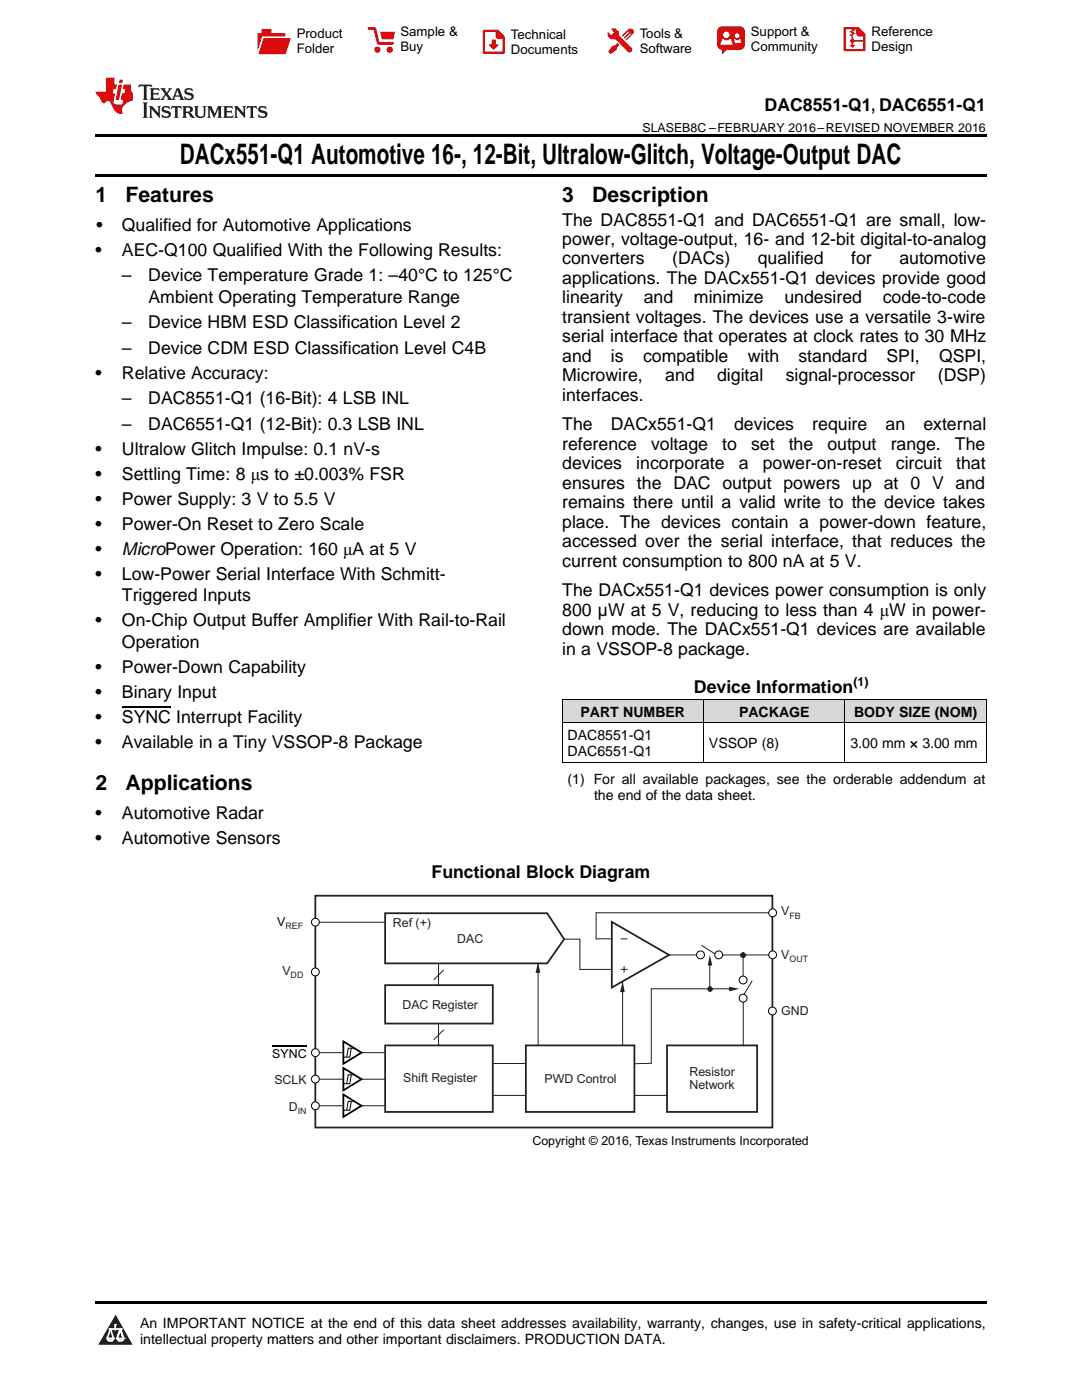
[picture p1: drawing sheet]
<svg xmlns="http://www.w3.org/2000/svg" width="216mm" height="279mm" viewBox="0 0 216 279" stroke-linecap="round" stroke-linejoin="round" font-family="sans-serif">
<defs><g id="words">
<text font-size="5.6" x="35.9" y="32.8">DACx551-Q1 Automotive 16-, 12-Bit, Ultralow-Glitch, Voltage-Output DAC</text>
<g font-size="4.2">
<text x="19" y="40.4">1</text>
<text x="25" y="40.4">Features</text>
<text x="112.2" y="40.4">3</text>
<text x="118.2" y="40.4">Description</text>
<text x="19" y="157.7">2</text>
<text x="25" y="157.7">Applications</text>
</g>
<g font-size="3.5">
<text x="152.6" y="22.2">DAC8551-Q1, DAC6551-Q1</text>
<text x="19.2" y="46.1">•</text>
<text x="24.3" y="46.1">Qualified for Automotive Applications</text>
<text x="112.2" y="45">The DAC8551-Q1 and DAC6551-Q1 are small, low-</text>
<text x="19" y="51.1">•</text>
<text x="24.3" y="51.1">AEC-Q100 Qualified With the Following Results:</text>
<text x="112.2" y="48.9">power, voltage-output, 16- and 12-bit digital-to-analog</text>
<text x="112.2" y="52.8">converters</text>
<text x="134.2" y="52.8">(DACs)</text>
<text x="151.2" y="52.8">qualified</text>
<text x="169.8" y="52.8">for</text>
<text x="179.5" y="52.8">automotive</text>
<text x="24.3" y="56.2">–</text>
<text x="29.6" y="56.2">Device Temperature Grade 1: –40°C to 125°C</text>
<text x="112.2" y="56.7">applications. The DACx551-Q1 devices provide good</text>
<text x="24.3" y="65.5">–</text>
<text x="29.6" y="65.5">Device HBM ESD Classification Level 2</text>
<text x="29.6" y="60.4">Ambient Operating Temperature Range</text>
<text x="112.2" y="60.5">linearity</text>
<text x="112.2" y="64.4">transient voltages. The devices use a versatile 3-wire</text>
<text x="128.5" y="60.5">and</text>
<text x="138.5" y="60.5">minimize</text>
<text x="156.5" y="60.5">undesired</text>
<text x="176.1" y="60.5">code-to-code</text>
<text x="24.3" y="70.6">–</text>
<text x="29.6" y="70.6">Device CDM ESD Classification Level C4B</text>
<text x="112.2" y="68.3">serial interface that operates at clock rates to 30 MHz</text>
<text x="19" y="75.6">•</text>
<text x="24.3" y="75.6">Relative Accuracy:</text>
<text x="112.2" y="72.2">and</text>
<text x="112.2" y="76.1">Microwire,</text>
<text x="121.9" y="72.2">is</text>
<text x="128.3" y="72.2">compatible</text>
<text x="132.7" y="76.1">and</text>
<text x="143.1" y="76.1">digital</text>
<text x="149.2" y="72.2">with</text>
<text x="156.8" y="76.1">signal-processor</text>
<text x="159.3" y="72.2">standard</text>
<text x="176.9" y="72.2">SPI,</text>
<text x="187.1" y="76.1">(DSP)</text>
<text x="187.4" y="72.2">QSPI,</text>
<text x="24.3" y="80.6">–</text>
<text x="29.6" y="80.6">DAC8551-Q1 (16-Bit): 4 LSB INL</text>
<text x="112.2" y="79.9">interfaces.</text>
<text x="24.3" y="85.7">–</text>
<text x="29.6" y="85.7">DAC6551-Q1 (12-Bit): 0.3 LSB INL</text>
<text x="112.2" y="85.9">The</text>
<text x="112.2" y="89.8">reference</text>
<text x="121.9" y="85.9">DACx551-Q1</text>
<text x="129.9" y="89.8">voltage</text>
<text x="144.1" y="89.8">to</text>
<text x="146.5" y="85.9">devices</text>
<text x="149.9" y="89.8">set</text>
<text x="157.4" y="89.8">the</text>
<text x="162.1" y="85.9">require</text>
<text x="165.1" y="89.8">output</text>
<text x="176.7" y="85.9">an</text>
<text x="177.7" y="89.8">range.</text>
<text x="184.3" y="85.9">external</text>
<text x="190.5" y="89.8">The</text>
<text x="19" y="90.7">•</text>
<text x="19" y="95.7">•</text>
<text x="24.3" y="90.7">Ultralow Glitch Impulse: 0.1 nV-s</text>
<text x="24.3" y="95.7">Settling Time: 8 μs to ±0.003% FSR</text>
<text x="112.2" y="93.7">devices</text>
<text x="127" y="93.7">incorporate</text>
<text x="147.4" y="93.7">a</text>
<text x="152.2" y="93.7">power-on-reset</text>
<text x="178.8" y="93.7">circuit</text>
<text x="190.8" y="93.7">that</text>
<text x="19" y="100.8">•</text>
<text x="24.3" y="100.8">Power Supply: 3 V to 5.5 V</text>
<text x="112.2" y="97.5">ensures the DAC output powers up at 0 V and</text>
<text x="112.2" y="101.4">remains there until a valid write to the device takes</text>
<text x="19" y="105.8">•</text>
<text x="24.3" y="105.8">Power-On Reset to Zero Scale</text>
<text x="112.2" y="105.3">place. The devices contain a power-down feature,</text>
<text x="19" y="110.8">•</text>
<text x="24.3" y="110.8">MicroPower Operation: 160 μA at 5 V</text>
<text x="112.2" y="109.2">accessed over the serial interface, that reduces the</text>
<text x="112.2" y="113.1">current consumption to 800 nA at 5 V.</text>
<text x="19" y="115.8">•</text>
<text x="24.3" y="115.8">Low-Power Serial Interface With Schmitt-</text>
<text x="112.2" y="119">The DACx551-Q1 devices power consumption is only</text>
<text x="19" y="125">•</text>
<text x="24.3" y="120">Triggered Inputs</text>
<text x="24.3" y="125">On-Chip Output Buffer Amplifier With Rail-to-Rail</text>
<text x="112.2" y="122.9">800 µW at 5 V, reducing to less than 4 μW in power-</text>
<text x="24.3" y="129.3">Operation</text>
<text x="112.2" y="126.8">down mode. The DACx551-Q1 devices are available</text>
<text x="112.2" y="130.7">in a VSSOP-8 package.</text>
<text x="19" y="134.3">•</text>
<text x="24.3" y="134.3">Power-Down Capability</text>
<text x="19" y="139.3">•</text>
<text x="24.3" y="139.3">Binary Input</text>
<text x="138.5" y="138.4">Device Information</text>
<text x="19" y="144.3">•</text>
<text x="19" y="149.3">•</text>
<text x="24.3" y="144.3">SYNC Interrupt Facility</text>
<text x="24.3" y="149.3">Available in a Tiny VSSOP-8 Package</text>
<text x="19" y="163.4">•</text>
<text x="24.3" y="163.4">Automotive Radar</text>
<text x="19" y="168.5">•</text>
<text x="24.3" y="168.5">Automotive Sensors</text>
<text x="86.1" y="175.2">Functional Block Diagram</text>
</g>
<g font-size="2.8">
<text x="115.8" y="143.1">PART NUMBER</text>
<text x="147.5" y="143.1">PACKAGE</text>
<text x="170.4" y="143.1">BODY SIZE (NOM)</text>
<text x="113.2" y="147.7">DAC8551-Q1</text>
<text x="141.5" y="149.3">VSSOP (8)</text>
<text x="169.7" y="149.3">3.00 mm × 3.00 mm</text>
<text x="113.2" y="150.9">DAC6551-Q1</text>
<text x="113.2" y="156.4">(1) For all available packages, see the orderable addendum at</text>
<text x="118.5" y="159.6">the end of the data sheet.</text>
<text x="27.9" y="265">An IMPORTANT NOTICE at the end of this data sheet addresses availability, warranty, changes, use in safety-critical applications,</text>
<text x="27.9" y="268.2">intellectual property matters and other important disclaimers. PRODUCTION DATA.</text>
</g>
<g font-size="2.6">
<text x="59.2" y="7.6">Product</text>
<text x="59.2" y="10.6">Folder</text>
<text x="79.9" y="7.3">Sample &amp;</text>
<text x="79.9" y="10.2">Buy</text>
<text x="102" y="7.8">Technical</text>
<text x="102" y="10.8">Documents</text>
<text x="127.6" y="7.6">Tools &amp;</text>
<text x="127.6" y="10.6">Software</text>
<text x="149.8" y="7.2">Support &amp;</text>
<text x="149.8" y="10.2">Community</text>
<text x="173.9" y="7.3">Reference</text>
<text x="173.9" y="10.2">Design</text>
</g>
<g font-size="2.5">
<text x="128.2" y="26.3">SLASEB8C –FEBRUARY 2016–REVISED NOVEMBER 2016</text>
<text x="170.3" y="137">(1)</text>
<text x="55.3" y="184.8">V</text>
<text x="54.3" y="211.1">SYNC</text>
<text x="106.2" y="228.5">Copyright © 2016, Texas Instruments Incorporated</text>
</g>
<g font-size="2.5" fill="#231f20">
<text x="78.4" y="185">Ref (+)</text>
<text x="155.9" y="182.7">V</text>
<text x="91.2" y="188.1">DAC</text>
<text x="155.9" y="191.4">V</text>
<text x="56.3" y="194.5">V</text>
<text x="80.3" y="201.3">DAC Register</text>
<text x="155.9" y="202.7">GND</text>
<text x="80.4" y="215.9">Shift Register</text>
<text x="137.6" y="214.6">Resistor</text>
<text x="54.7" y="216.4">SCLK</text>
<text x="57.6" y="221.7">D</text>
<text x="108.6" y="216.2">PWD Control</text>
<text x="137.6" y="217.4">Network</text>
</g>
<g font-size="1.8" fill="#231f20">
<text x="57" y="185.5">REF</text>
<text x="157.5" y="183.4">FB</text>
<text x="58" y="195.2">DD</text>
<text x="157.5" y="192.1">OUT</text>
<text x="59.4" y="222.4">IN</text>
</g>
</g></defs>
<g fill="#d8d8d8">
<path d="M112.2 139.7h28.2v4.6h-28.2z"/>
<path d="M140.4 139.7h28.2v4.6h-28.2z"/>
<path d="M168.6 139.7h28.2v4.6h-28.2z"/>
</g>
<path d="M23.1 262.4l3.4 6h-6.9z" fill="#231f20"/>
<path d="M21.4 267.1h1.2l-.3 .5h-.3a.55 .55 0 0 1-.6-.5z" fill-rule="evenodd" fill="#fff"/>
<path d="M21.4 267.1h1.2l-.3 .5h-.3a.55 .55 0 0 1-.6-.5z" fill="none" stroke="#231f20" stroke-width=".34"/>
<path d="M21.4 267.1l1.2 .1-.3 .4h-.5z" fill="none" stroke="#fff" stroke-width=".34"/>
<path d="M23 265.3h.1" fill="none" stroke="#fff" stroke-width=".34"/>
<path d="M23 264.4v.9z" fill="#fff"/>
<path d="M23 264.4v.9z" fill="none" stroke="#fff" stroke-width=".34"/>
<circle cx="23" cy="264.4" r=".17" fill="#fff"/>
<path d="M21.9 265.2h.1" fill="none" stroke="#fff" stroke-width=".34"/>
<path d="M21.9 265.2h2.3z" fill="#fff"/>
<path d="M21.9 265.2h2.3z" fill="none" stroke="#fff" stroke-width=".34"/>
<circle cx="24.2" cy="265.2" r=".17" fill="#fff"/>
<path d="M23.3 267.1h.1" fill="none" stroke="#fff" stroke-width=".34"/>
<path d="M24 265.2l-.7 1.9z" fill="#fff"/>
<path d="M24 265.2l-.7 1.9z" fill="none" stroke="#fff" stroke-width=".34"/>
<path d="M24 265.2l.7 1.9z" fill="#fff"/>
<path d="M24 265.2l.7 1.9z" fill="none" stroke="#fff" stroke-width=".34"/>
<path d="M24.6 267.1h.1" fill="none" stroke="#fff" stroke-width=".34"/>
<circle cx="21.4" cy="267.1" r=".17" fill="#fff"/>
<path d="M22.1 265.2l-.7 1.9z" fill="#fff"/>
<path d="M22.1 265.2l-.7 1.9z" fill="none" stroke="#fff" stroke-width=".34"/>
<path d="M22.1 265.2l.5 1.9z" fill="#fff"/>
<path d="M22.1 265.2l.5 1.9z" fill="none" stroke="#fff" stroke-width=".34"/>
<circle cx="22.6" cy="267.1" r=".17" fill="#fff"/>
<path d="M23.4 267.1h1.3a.65 .65 0 0 1-.7 .5 .65 .65 0 0 1-.6-.5z" fill-rule="evenodd" fill="#fff"/>
<path d="M23.4 267.1h1.3a.65 .65 0 0 1-.7 .5 .65 .65 0 0 1-.6-.5z" fill="none" stroke="#231f20" stroke-width=".34"/>
<path d="M23.4 267.1h1.3l-.4 .5h-.6z" fill="none" stroke="#fff" stroke-width=".34"/>
<path d="M23.3 267.1h.1" fill="none" stroke="#fff" stroke-width=".34"/>
<circle cx="24.7" cy="267.1" r=".17" fill="#fff"/>
<path d="M19 259.7h177.8v.5h-177.8z" fill="#000"/>
<path d="M62.9 178.8h91.2v46.2h-91.2z" fill="none" stroke="#231f20" stroke-width=".35"/>
<path d="M107.4 192.2v16.4" fill="none" stroke="#231f20" stroke-width=".2"/>
<path d="M107.4 192l.4 2.2h-.9z" fill="#231f20"/>
<path d="M133.4 190.6h6M140 188.7l2.7 1.7M141.6 191.9v5.4" fill="none" stroke="#231f20" stroke-width=".2"/>
<g fill="#231f20">
<path d="M141.6 190.6l.5 2.1h-.9z"/>
<path d="M145.5 196.9l2 .4-2 .5z"/>
</g>
<path d="M144.1 190.6h9.4M148.3 190.6v4.2M150.1 195.8l-1.7 2.8" fill="none" stroke="#231f20" stroke-width=".2"/>
<circle cx="141.7" cy="197.4" r=".46" fill="#231f20"/>
<circle cx="141.7" cy="197.4" r=".46" fill="none" stroke="#231f20" stroke-width=".2"/>
<circle cx="148.3" cy="190.6" r=".49" fill="#231f20"/>
<circle cx="148.3" cy="190.6" r=".49" fill="none" stroke="#231f20" stroke-width=".2"/>
<circle cx="150.9" cy="202.3" r=".68" fill="#fff"/>
<path d="M148.3 200v8.7M72 210.1h4.9M98.5 212.2h6.5" fill="none" stroke="#231f20" stroke-width=".2"/>
<path d="M76.8 182.3h32.4l3.4 5.1-3.4 4.9h-32.4zM122.1 184l11.4 6.6-11.4 6.5z" fill="none" stroke="#231f20" stroke-width=".35"/>
<path d="M68.5 207.8l3.6 2.3-3.6 2.2z" fill="#fff"/>
<path d="M68.5 207.8l3.6 2.3-3.6 2.2z" fill="none" stroke="#000" stroke-width=".35"/>
<path d="M70.1 209.2l-.3 1.8h-1.2M70.7 209.2h-1.2l-.3 1.8" fill="none" stroke="#000" stroke-width=".2"/>
<path d="M76.9 208.6h21.4v13.3h-21.4z" fill="none" stroke="#231f20" stroke-width=".35"/>
<path d="M54.3 208.7h6.9" fill="none" stroke="#000" stroke-width=".25"/>
<path d="M72 215.4h4.9M72 220.7h4.9" fill="none" stroke="#231f20" stroke-width=".2"/>
<path d="M68.5 213.1l3.6 2.3-3.6 2.2z" fill="#fff"/>
<path d="M68.5 213.1l3.6 2.3-3.6 2.2z" fill="none" stroke="#000" stroke-width=".35"/>
<path d="M68.5 218.4l3.6 2.3-3.6 2.2z" fill="#fff"/>
<path d="M68.5 218.4l3.6 2.3-3.6 2.2z" fill="none" stroke="#000" stroke-width=".35"/>
<path d="M70.1 214.5l-.3 1.8h-1.2M70.1 219.8l-.3 1.8h-1.2M70.7 214.5h-1.2l-.3 1.8M70.7 219.8h-1.2l-.3 1.8" fill="none" stroke="#000" stroke-width=".2"/>
<path d="M63.5 184.1h13.3M87.5 192.3v4.3M88.5 193.6l-1.9 1.9M123.9 187.4h1.2M123.9 193.5h1.2M124.2 195.9v12.8M124.5 192.9v1.2M63.5 210.1h5M63.5 215.4h5M98.5 218.6h6.5M126.7 218.6h6.5M63.5 220.7h5" fill="none" stroke="#231f20" stroke-width=".2"/>
<path d="M76.9 196.6h21.4v7.7h-21.4zM104.9 208.6h21.7v13.3h-21.7z" fill="none" stroke="#231f20" stroke-width=".35"/>
<path d="M124.2 195.9l.5 2.1h-1z" fill="#231f20"/>
<path d="M112.6 187.4h3.1M87.5 204.2v4.4M88.5 205.6l-1.9 1.9" fill="none" stroke="#231f20" stroke-width=".2"/>
<circle cx="62.9" cy="210.1" r=".79" fill="#fff"/>
<circle cx="62.9" cy="210.1" r=".79" fill="none" stroke="#000" stroke-width=".2"/>
<circle cx="62.9" cy="215.4" r=".79" fill="#fff"/>
<circle cx="62.9" cy="215.4" r=".79" fill="none" stroke="#000" stroke-width=".2"/>
<circle cx="62.9" cy="220.7" r=".79" fill="#fff"/>
<circle cx="62.9" cy="220.7" r=".79" fill="none" stroke="#000" stroke-width=".2"/>
<circle cx="62.9" cy="194" r=".79" fill="#fff"/>
<circle cx="62.9" cy="194" r=".79" fill="none" stroke="#000" stroke-width=".2"/>
<circle cx="62.9" cy="184" r=".79" fill="#fff"/>
<circle cx="62.9" cy="184" r=".79" fill="none" stroke="#000" stroke-width=".2"/>
<circle cx="154.1" cy="201.8" r=".79" fill="#fff"/>
<circle cx="154.1" cy="201.8" r=".79" fill="none" stroke="#000" stroke-width=".2"/>
<path d="M133.1 208.6h18v13.3h-18z" fill="none" stroke="#231f20" stroke-width=".35"/>
<circle cx="148.3" cy="195.6" r=".79" fill="#fff"/>
<circle cx="148.3" cy="195.6" r=".79" fill="none" stroke="#000" stroke-width=".2"/>
<circle cx="154.2" cy="190.6" r=".79" fill="#fff"/>
<circle cx="154.2" cy="190.6" r=".79" fill="none" stroke="#000" stroke-width=".2"/>
<circle cx="148.3" cy="199.2" r=".79" fill="#fff"/>
<circle cx="148.3" cy="199.2" r=".79" fill="none" stroke="#000" stroke-width=".2"/>
<circle cx="139.8" cy="190.6" r=".79" fill="#fff"/>
<circle cx="139.8" cy="190.6" r=".79" fill="none" stroke="#000" stroke-width=".2"/>
<circle cx="143.4" cy="190.6" r=".79" fill="#fff"/>
<circle cx="143.4" cy="190.6" r=".79" fill="none" stroke="#000" stroke-width=".2"/>
<path d="M115.7 187.4v6.1h6.4M146.1 197.3h-16.1v14.9M153.6 182.2h-34.7v5.2h3.2M130 212.2l-3.4 .1" fill="none" stroke="#231f20" stroke-width=".2"/>
<circle cx="154.2" cy="182.2" r=".79" fill="#fff"/>
<g fill="none" stroke="#000" stroke-width=".2">
<path d="M112.2 139.6h84.6M112.2 139.7v12.5M140.4 139.7v12.5M168.6 139.7v12.5M196.8 139.7v12.5M112.2 152.1h84.6M112.2 144.3h84.6"/>
<circle cx="154.2" cy="182.2" r=".79"/>
</g>
<path d="M19 34.8h177.8v.5h-177.8zM19 26.8h177.8v.6h-177.8z" fill="#000"/>
<path d="M27.7 16.9l-.1 .6 .6-.3h.5v.2v2.2l-.2 .4h1l-.2-.4v-2.2v-.2h.5l.6 .3-.2-.6zM29.9 17.6l.2 .4v1.6l-.2 .4h1.9l.1-.6a1.09 1.09 0 0 1-1.3 .1v-.6h.6l.4 .2v-.7l-.2 .2h-.8v-.6l.2-.1a1.01 1.01 0 0 1 1 .3l-.1-.6zM32 17.6l.9 1.2-1 1.2h.9l-.2-.3 .5-.7 .5 .7-.3 .3h1.7l-.2-.3 .1-.4h1l.1 .4-.2 .3h1l-.3-.4-.7-2h-.5l-1 2.2-.8-1.1 .9-1.1h-.9l.2 .2-.4 .7-.4-.7 .2-.2zM35.4 18l.4 1h-.8zM37 17.7a.66 .66 0 0 0-.2 .8 .66 .66 0 0 0 .6 .4l.7 .2 .1 .2a.8 .8 0 0 1-.7 .4 .8 .8 0 0 1-.7-.5l.1 .8 .2-.2a.94 .94 0 0 0 1.1 .1 .94 .94 0 0 0 .4-.9 1.48 1.48 0 0 0-1.3-.6v-.4a1.1 1.1 0 0 1 1.2 .2l-.2-.6-.2 .1-.5-.1zM28.5 20.4l.2 .4v2.3l-.2 .4h1l-.2-.4v-2.3l.2-.4zM29.7 21.2l.2 .4v1.5l-.2 .4h.8l-.3-.4 .1-1.3 1.6 1.8v-2l.2-.4h-.7l.2 .2v1.1l-1.2-1.3zM32.5 21.3a.66 .66 0 0 0-.2 .8 .66 .66 0 0 0 .6 .4l.6 .2 .2 .2a.8 .8 0 0 1-.8 .4 .8 .8 0 0 1-.7-.5l.2 .7 .2-.1a.94 .94 0 0 0 1 .1 .94 .94 0 0 0 .5-1 1.47 1.47 0 0 0-1.3-.6l-.1-.3a1.1 1.1 0 0 1 1.3 .2l-.2-.6-.2 .1-.5-.2zM34.3 21.2l-.2 .6a.64 .64 0 0 1 .8-.3v1.6l-.2 .4h1l-.3-.4 .1-1.6a.66 .66 0 0 1 .8 .3l-.2-.6zM36.3 21.2l.3 .4v1.5l-.3 .4h1l-.2-.2v-.7h.5l.1 .1a.8 .8 0 0 0 1.2 .7l-1-1a.62 .62 0 0 0 .6-.5 .62 .62 0 0 0-.6-.7zM37.1 21.5h.1a.48 .48 0 0 1 .6 0 .48 .48 0 0 1 .1 .6l-.2 .1-.6 .1zM38.7 21.2l.2 .2a2.29 2.29 0 0 0 .4 2 1.05 1.05 0 0 0 1.7-.7v-1.3l.2-.2h-.8l.2 .4v1.1a.61 .61 0 0 1-.6 .6 .61 .61 0 0 1-.6-.6v-1.1l.3-.4zM41.3 21.2l.3 .4v1.5l-.3 .4h.8l-.2-.4v-1.4l.8 1.9 .9-1.9v1.4l-.2 .4h.9l-.2-.4v-1.5l.2-.4h-.8l-.7 1.5-.6-1.5zM44.5 21.2l.2 .4v1.5l-.2 .4h1.9l.2-.6a1.1 1.1 0 0 1-1.4 .2v-.7h.6l.4 .2v-.6l-.2 .1-.8 .1v-.6l.2-.1a1.02 1.02 0 0 1 1.1 .2l-.2-.5zM46.7 21.2l.2 .4v1.5l-.2 .4h.8l-.3-.4 .1-1.3 1.6 1.8v-2l.2-.4h-.7l.2 .2v1.1l-1.2-1.3zM49.3 21.2l-.1 .6a.64 .64 0 0 1 .8-.3v1.6l-.3 .4h1l-.2-.4v-1.6a.66 .66 0 0 1 .8 .3l-.1-.6zM51.7 21.3a.66 .66 0 0 0-.2 .7 .66 .66 0 0 0 .7 .5l.6 .2 .1 .2a.8 .8 0 0 1-.7 .4 .8 .8 0 0 1-.7-.5l.1 .7 .2-.1a.94 .94 0 0 0 1.1 .1 .94 .94 0 0 0 .4-1 1.48 1.48 0 0 0-1.2-.6l-.1-.3a1.1 1.1 0 0 1 1.2 .2l-.2-.6-.1 .1-.6-.2z" fill="#231f20"/>
<path d="M21.1 15.5v2.8h-2v.4l.9 .9a.96 .96 0 0 0 1 1 .59 .59 0 0 1 .5-.4 .59 .59 0 0 1 .5 .3l.4 .8a1.61 1.61 0 0 0 2.1 1.3 1.63 1.63 0 0 1 1.1-2.2l.9-.3v-1.5a1.6 1.6 0 0 1-.4-1.7h-1.4l-.2 .9h.5l-.2 .8h-.5l-.2 1v.3h.5l-.2 .9h-.7a.74 .74 0 0 1-1-.6l.3-1.6h-.5l.2-.8h.5l.1-.9h-.4v-1.4zM23.7 16.9l-.7 3h.8l.6-3zM23.8 15.9l-.1 .7h.7l.2-.7z" fill="#ee1d23"/>
<g fill="#d60000">
<path d="M52.2 5.8h2v.8h2.7v4.2h-5.5v-4.2h.8z" fill-rule="evenodd"/>
<path d="M52.5 7.5h5.6l-1.1 3.3h-5.6z" fill-rule="evenodd"/>
</g>
<path d="M52.4 7.4h5.7v.1h-5.6l-1.1 3.3z" fill-rule="evenodd" fill="#fff"/>
<path d="M52.4 7.4h5.7v.1h-5.6l-1.1 3.3z" fill="none" stroke="#fff" stroke-width=".2"/>
<path d="M73.6 5.7h1.2l.7 2.9h2.8" fill="none" stroke="#d60000" stroke-width=".55"/>
<g fill="#d60000">
<path d="M75.9 6.3h2.9l-.3 1.6h-2.3z" fill-rule="evenodd"/>
<circle cx="75.3" cy="9.9" r=".62"/>
<circle cx="77.8" cy="9.9" r=".62"/>
</g>
<path d="M96.6 6.2h2.7l1.2 1.2v3.1h-3.9z" fill="none" stroke="#d60000" stroke-width=".44"/>
<g fill="#d60000">
<path d="M98.1 7.9h.8v1h.6l-1 1.1-.9-1v-.1h.5z" fill-rule="evenodd"/>
<path d="M98.9 6.2h.4l1.2 1.2v.4h-1.2l-.4-.4z" fill-rule="evenodd"/>
<path d="M122 5.7h.8l.6 .6 .1 .7 2.5 2.5-.7 .8-2.4-2.3-1.1-.2-.6-.6v-.8l.8 .6 .4-.4v-.2l-.4-.5z" fill-rule="evenodd"/>
<path d="M122.2 9.1h.5l.5-.5 .4 .4-.5 .5-.1 .4-1.2 .9-.4-.5z" fill-rule="evenodd"/>
<path d="M125.3 5.9a.67 .67 0 0 1 1 0 .67 .67 0 0 1 0 .9z" fill-rule="evenodd"/>
<path d="M125.3 5.9l1 .9-1.2 1.2h-.2v-.2l.9-.9 .1-.2h-.2l-1 1h-.2v-.2l1-1v-.2h-.2l-1 1h-.2v-.2z" fill-rule="evenodd"/>
<circle cx="125.6" cy="9.9" r=".54"/>
</g>
<path d="M123.4 6.3l-.1 .7" fill="none" stroke="#d60000" stroke-width=".2"/>
<g fill="#d60000">
<path d="M143.4 5.5l.7-.2h3.6a.95 .95 0 0 1 .9 .9v2.8a.95 .95 0 0 1-.9 .9h-3.6a.95 .95 0 0 1-1-.9v-2.8z" fill-rule="evenodd"/>
<path d="M144 9.9h1l-.8 .9h-.2z" fill-rule="evenodd"/>
</g>
<g fill="#fff">
<path d="M146.6 8.6h1.3z"/>
<path d="M144.1 7.8h.3l.1 .2h.8l.2-.2h.3l.4 1.1h-2.5z" fill-rule="evenodd"/>
<path d="M146.5 7.8h.2l.2 .2h.5l.1-.2h.2l.2 .8h-1.3z" fill-rule="evenodd"/>
<circle cx="144.9" cy="6.9" r=".65"/>
<circle cx="147.1" cy="7.1" r=".48"/>
</g>
<path d="M168.5 5.6h2.7l1.3 1.3v3.1h-4z" fill="none" stroke="#d60000" stroke-width=".44"/>
<path d="M170.1 7.3v1.8M170.1 8.1h2.3" fill="none" stroke="#d60000" stroke-width=".3"/>
<g fill="#d60000">
<path d="M170.9 5.6h.3l1.3 1.3v.4h-1.1l-.5-.6z" fill-rule="evenodd"/>
<circle cx="170.1" cy="8.1" r=".42"/>
<circle cx="171.4" cy="6.7" r=".55"/>
</g>
<g fill="#d60000">
<path d="M169.5 9h1.2l-.6 .5z"/>
<path d="M169.8 5.8h.6l.3 .2-.6 .3 .6 .4-.7 .3 .2 .3h-.2l-.5-.3 .6-.3-.6-.4 .6-.3z"/>
</g>
<path d="M24.3 141.2h9.8" fill="none" stroke="#000" stroke-width=".25"/>
<use href="#words"/>
</svg>
